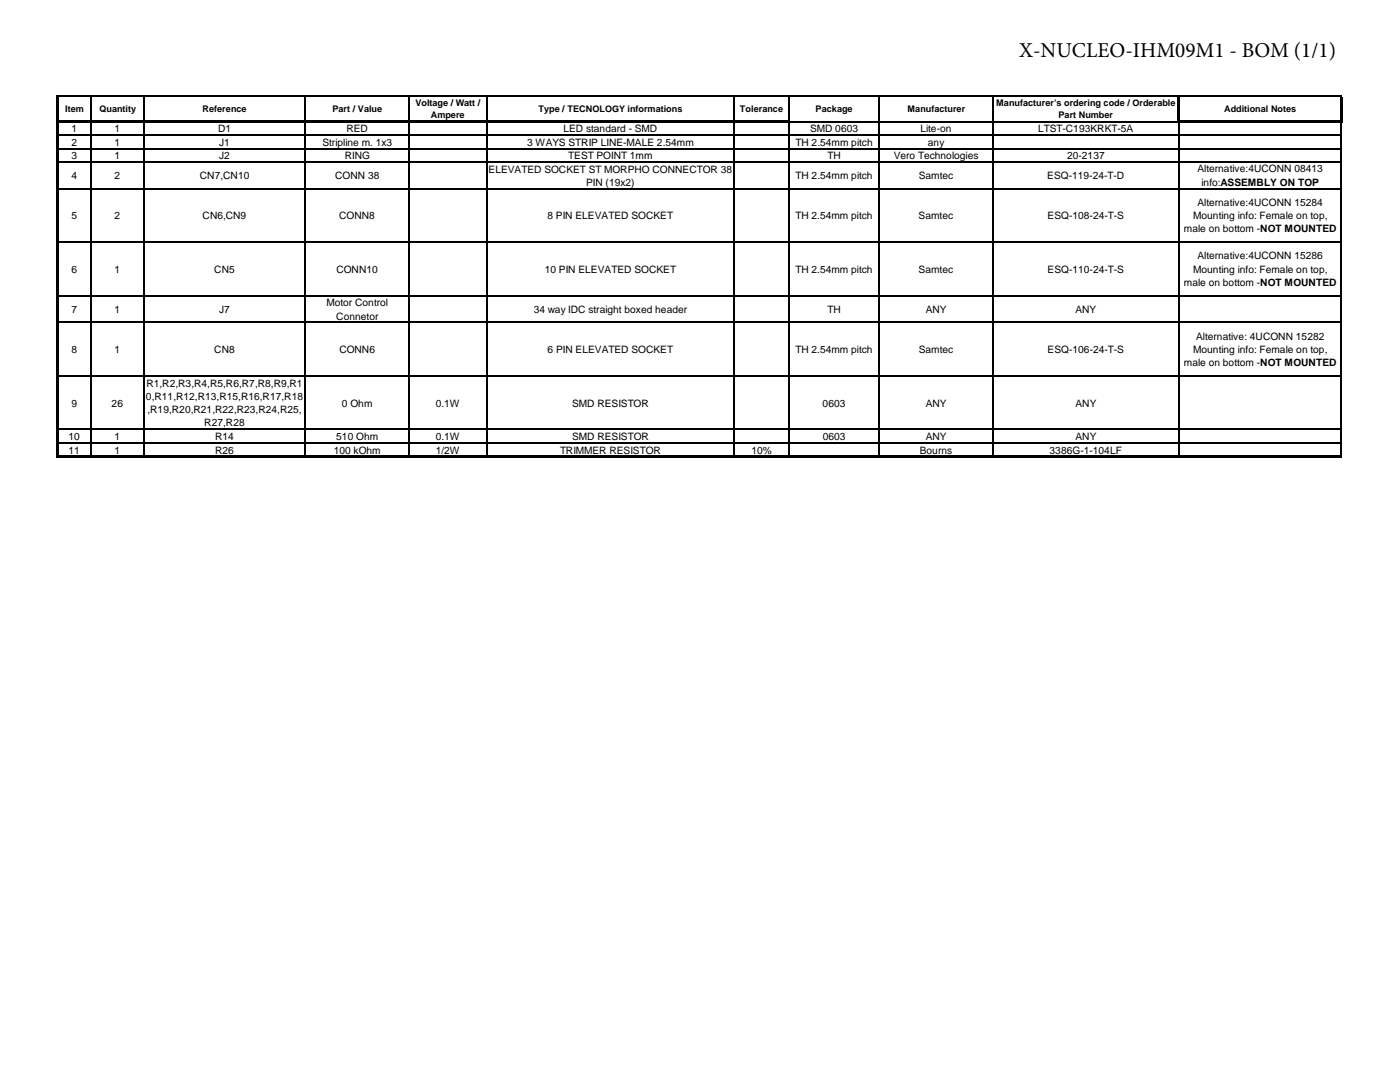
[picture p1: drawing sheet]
<svg xmlns="http://www.w3.org/2000/svg" width="279mm" height="216mm" viewBox="0 0 279 216" stroke-linecap="round" stroke-linejoin="round" font-family="sans-serif">
<defs><g id="words">
<text font-size="4.2" x="203.4" y="11.3">X-NUCLEO-IHM09M1 - BOM (1/1)</text>
<g font-size="2">
<text x="14.3" y="26.4">1</text>
<text x="14.3" y="29.1">2</text>
<text x="22.9" y="26.4">1</text>
<text x="22.9" y="29.1">1</text>
<text x="43.5" y="26.4">D1</text>
<text x="43.7" y="29.1">J1</text>
<text x="64.3" y="29.1">Stripline m. 1x3</text>
<text x="69.1" y="26.4">RED</text>
<text x="105.2" y="29.1">3 WAYS STRIP LINE-MALE 2.54mm</text>
<text x="112.4" y="26.4">LED standard - SMD</text>
<text x="158.8" y="29.1">TH 2.54mm pitch</text>
<text x="161.7" y="26.4">SMD 0603</text>
<text x="183.7" y="26.4">Lite-on</text>
<text x="185.2" y="29.1">any</text>
<text x="207.2" y="26.4">LTST-C193KRKT-5A</text>
<text x="14.3" y="31.7">3</text>
<text x="14.3" y="35.8">4</text>
<text x="22.9" y="31.7">1</text>
<text x="22.9" y="35.8">2</text>
<text x="39.9" y="35.8">CN7,CN10</text>
<text x="43.7" y="31.7">J2</text>
<text x="66.9" y="35.8">CONN 38</text>
<text x="68.8" y="31.7">RING</text>
<text x="97.5" y="34.5">ELEVATED SOCKET ST MORPHO CONNECTOR 38</text>
<text x="113.4" y="31.7">TEST POINT 1mm</text>
<text x="158.8" y="35.8">TH 2.54mm pitch</text>
<text x="165.1" y="31.7">TH</text>
<text x="178.4" y="31.7">Vero Technologies</text>
<text x="183.4" y="35.8">Samtec</text>
<text x="209" y="35.8">ESQ-119-24-T-D</text>
<text x="212.9" y="31.7">20-2137</text>
<text x="239" y="34.4">Alternative:4UCONN 08413</text>
<text x="117" y="37.1">PIN (19x2)</text>
<text x="239" y="41.1">Alternative:4UCONN 15284</text>
<text x="239.8" y="37">info:ASSEMBLY ON TOP</text>
<text x="14.3" y="43.8">5</text>
<text x="22.9" y="43.8">2</text>
<text x="40.4" y="43.8">CN6,CN9</text>
<text x="67.7" y="43.8">CONN8</text>
<text x="109.3" y="43.8">8 PIN ELEVATED SOCKET</text>
<text x="158.7" y="43.8">TH 2.54mm pitch</text>
<text x="183.3" y="43.8">Samtec</text>
<text x="209.1" y="43.8">ESQ-108-24-T-S</text>
<text x="236.3" y="46.4">male on bottom -NOT MOUNTED</text>
<text x="238.1" y="43.7">Mounting info: Female on top,</text>
<text x="239" y="51.8">Alternative:4UCONN 15286</text>
<text x="14.3" y="54.4">6</text>
<text x="22.9" y="54.4">1</text>
<text x="42.8" y="54.4">CN5</text>
<text x="67.1" y="54.4">CONN10</text>
<text x="108.7" y="54.4">10 PIN ELEVATED SOCKET</text>
<text x="158.7" y="54.4">TH 2.54mm pitch</text>
<text x="183.3" y="54.4">Samtec</text>
<text x="209.1" y="54.4">ESQ-110-24-T-S</text>
<text x="236.3" y="57">male on bottom -NOT MOUNTED</text>
<text x="238.1" y="54.4">Mounting info: Female on top,</text>
<text x="14.3" y="62.4">7</text>
<text x="22.9" y="62.4">1</text>
<text x="43.7" y="62.4">J7</text>
<text x="65.2" y="61.1">Motor Control</text>
<text x="67.1" y="63.8">Connetor</text>
<text x="106.5" y="62.4">34 way IDC straight boxed header</text>
<text x="165.1" y="62.4">TH</text>
<text x="184.7" y="62.4">ANY</text>
<text x="214.6" y="62.4">ANY</text>
<text x="14.3" y="70.4">8</text>
<text x="22.9" y="70.4">1</text>
<text x="42.8" y="70.4">CN8</text>
<text x="67.7" y="70.4">CONN6</text>
<text x="109.3" y="70.4">6 PIN ELEVATED SOCKET</text>
<text x="158.8" y="70.4">TH 2.54mm pitch</text>
<text x="183.3" y="70.4">Samtec</text>
<text x="209.1" y="70.4">ESQ-106-24-T-S</text>
<text x="238.1" y="70.4">Mounting info: Female on top,</text>
<text x="238.7" y="67.8">Alternative: 4UCONN 15282</text>
<text x="29.2" y="77.2">R1,R2,R3,R4,R5,R6,R7,R8,R9,R1</text>
<text x="236.3" y="73">male on bottom -NOT MOUNTED</text>
<text x="14.3" y="81.1">9</text>
<text x="22.3" y="81.1">26</text>
<text x="29.1" y="79.8">0,R11,R12,R13,R15,R16,R17,R18</text>
<text x="29.4" y="82.4">,R19,R20,R21,R22,R23,R24,R25,</text>
<text x="68.3" y="81.1">0 Ohm</text>
<text x="87" y="81.1">0.1W</text>
<text x="114.2" y="81.1">SMD RESISTOR</text>
<text x="164.2" y="81.1">0603</text>
<text x="184.8" y="81.1">ANY</text>
<text x="214.6" y="81.1">ANY</text>
<text x="13.7" y="87.8">10</text>
<text x="22.9" y="87.8">1</text>
<text x="40.8" y="85.1">R27,R28</text>
<text x="42.9" y="87.8">R14</text>
<text x="67.1" y="87.8">510 Ohm</text>
<text x="87" y="87.8">0.1W</text>
<text x="114.2" y="87.8">SMD RESISTOR</text>
<text x="164.2" y="87.8">0603</text>
<text x="184.8" y="87.8">ANY</text>
<text x="214.6" y="87.8">ANY</text>
<text x="13.7" y="90.5">11</text>
<text x="22.9" y="90.5">1</text>
<text x="42.9" y="90.5">R26</text>
<text x="66.6" y="90.5">100 kOhm</text>
<text x="87" y="90.5">1/2W</text>
<text x="111.8" y="90.5">TRIMMER RESISTOR</text>
<text x="149.9" y="90.5">10%</text>
<text x="183.6" y="90.5">Bourns</text>
<text x="209.5" y="90.5">3386G-1-104LF</text>
</g>
<g font-size="1.8">
<text x="13" y="22.4">Item</text>
<text x="19.9" y="22.4">Quantity</text>
<text x="40.4" y="22.4">Reference</text>
<text x="66.3" y="22.4">Part / Value</text>
<text x="82.9" y="21.2">Voltage / Watt /</text>
<text x="86" y="23.6">Ampere</text>
<text x="107.4" y="22.4">Type / TECNOLOGY informations</text>
<text x="147.7" y="22.4">Tolerance</text>
<text x="162.8" y="22.4">Package</text>
<text x="181.1" y="22.4">Manufacturer</text>
<text x="198.8" y="21.2">Manufacturer’s ordering code / Orderable</text>
<text x="211.2" y="23.6">Part Number</text>
<text x="244.3" y="22.4">Additional Notes</text>
</g>
</g></defs>
<g fill="none" stroke="#000" stroke-width=".21">
<path d="M18.1 19.3v4.8M28.7 19.3v4.8M60.9 19.3v4.8M81.6 19.3v4.8M97.1 19.3v4.8M146.5 19.3v4.8M157.4 19.3v4.8M175.5 19.3v71.6M198.1 19.3v71.6M11.7 27h256.1M11.7 29.7h256.1M11.7 32.3h256.1"/>
<path d="M11.7 37.7h256.1M18.1 24.5v66.4M28.7 24.5v66.4M60.9 24.5v66.4M81.6 24.5v66.4M97.1 24.5v66.4M146.5 24.5v66.4M157.4 24.5v66.4M157.5 24.3h77.5M235.3 24.5v66.4M267.7 24.5v66.4M11.7 48.3h256.1"/>
<path d="M11.7 59h256.1M11.7 64.3h256.1M11.7 75h256.1M11.7 85.7h256.1M11.7 88.3h256.1"/>
</g>
<path d="M11.5 19v72.4M235.2 19.3v5.2M267.7 19.3v5.2M11.7 24.3h145.8M235.5 24.3h32.4M11.7 91.1h256.1" fill="none" stroke="#000" stroke-width=".42"/>
<path d="M11.7 19.2h256.2" fill="none" stroke="#000" stroke-width=".3"/>
<use href="#words"/>
</svg>
